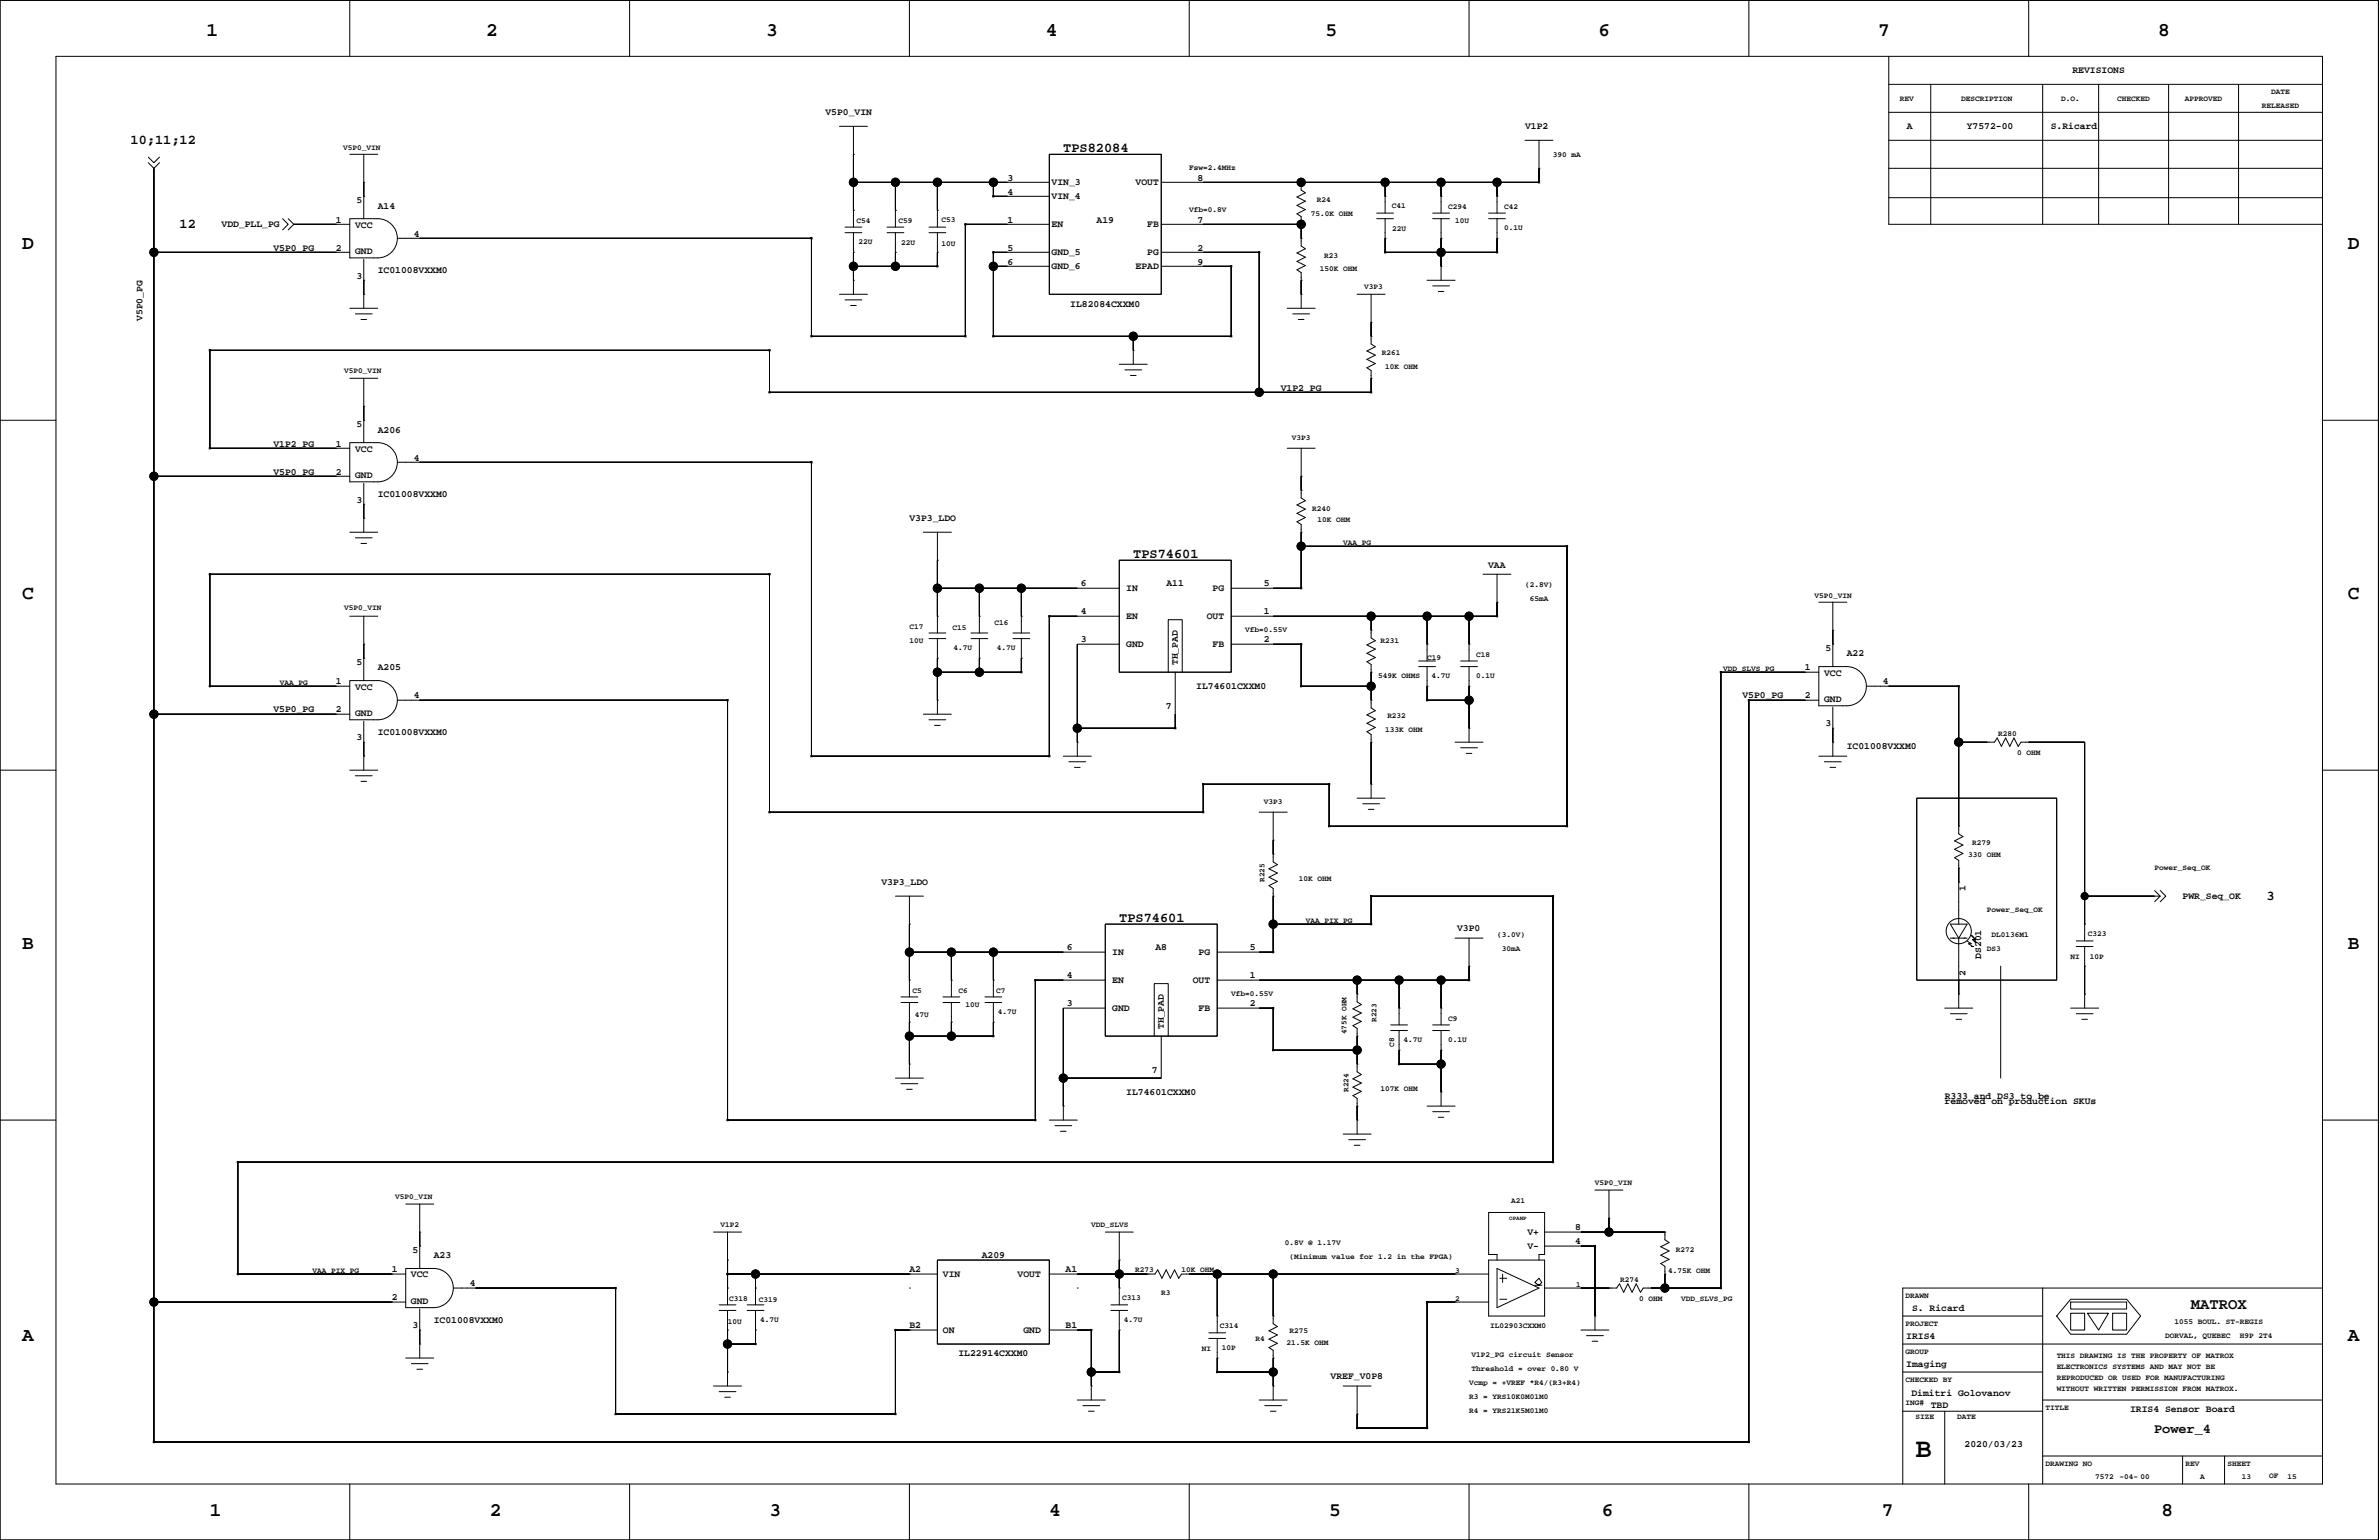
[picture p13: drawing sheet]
<svg xmlns="http://www.w3.org/2000/svg" width="432mm" height="279mm" viewBox="0 0 432 279" stroke-linecap="round" stroke-linejoin="round" font-family="sans-serif">
<defs><g id="words">
<text font-size="4.9" x="347.7" y="264.3">B</text>
<g font-size="3.5">
<text x="37.5" y="6.6">1</text>
<text x="88.2" y="6.6">2</text>
<text x="139" y="6.6">3</text>
<text x="189.8" y="6.6">4</text>
<text x="240.6" y="6.6">5</text>
<text x="290.1" y="6.6">6</text>
<text x="340.9" y="6.6">7</text>
<text x="391.7" y="6.6">8</text>
<text x="4" y="45.1">D</text>
<text x="426.1" y="45.1">D</text>
<text x="4" y="108.6">C</text>
<text x="426.1" y="108.6">C</text>
<text x="4" y="172.1">B</text>
<text x="426.1" y="172.1">B</text>
<text x="4" y="243.2">A</text>
<text x="426.1" y="243.2">A</text>
<text x="38.1" y="275.1">1</text>
<text x="88.9" y="275.1">2</text>
<text x="139.7" y="275.1">3</text>
<text x="190.5" y="275.1">4</text>
<text x="241.2" y="275.1">5</text>
<text x="290.8" y="275.1">6</text>
<text x="341.6" y="275.1">7</text>
<text x="392.3" y="275.1">8</text>
</g>
<text font-size="2.8" x="397.7" y="237.5">MATROX</text>
<g font-size="2.5">
<text x="23.7" y="26.2">10;11;12</text>
<text x="193" y="27.6">TPS82084</text>
<text x="32.6" y="41.4">12</text>
<text x="205.7" y="101.2">TPS74601</text>
<text x="203.2" y="167.2">TPS74601</text>
<text x="411.4" y="163.3">3</text>
<text x="391" y="259.9">Power_4</text>
</g>
<g font-size="1.8">
<text x="376.2" y="13.3">REVISIONS</text>
<text x="149.8" y="20.9">V5P0_VIN</text>
<text x="276.8" y="23.4">V1P2</text>
<text x="346.1" y="23.4">A</text>
<text x="357" y="23.4">Y7572-00</text>
<text x="372.2" y="23.4">S.Ricard</text>
<text x="182.8" y="32.8">3</text>
<text x="182.8" y="35.3">4</text>
<text x="190.9" y="33.6">VIN_3</text>
<text x="206.1" y="33.6">VOUT</text>
<text x="217.3" y="32.8">8</text>
<text x="40.2" y="41.2">VDD_PLL_PG</text>
<text x="60.9" y="40.4">1</text>
<text x="64.4" y="41.3">VCC</text>
<text x="64.7" y="36.9">5</text>
<text x="68.6" y="37.8">A14</text>
<text x="182.8" y="40.4">1</text>
<text x="190.9" y="36.1">VIN_4</text>
<text x="190.9" y="41.2">EN</text>
<text x="199" y="40.4">A19</text>
<text x="208.2" y="41.2">FB</text>
<text x="217.3" y="40.4">7</text>
<text x="49.6" y="45.5">V5P0_PG</text>
<text x="60.9" y="45.5">2</text>
<text x="64.4" y="46.1">GND</text>
<text x="75.1" y="42.9">4</text>
<text x="182.8" y="48">6</text>
<text x="182.8" y="45.5">5</text>
<text x="190.9" y="46.3">GND_5</text>
<text x="208.2" y="46.3">PG</text>
<text x="217.3" y="45.5">2</text>
<text x="217.3" y="48">9</text>
<text x="64.7" y="50.5">3</text>
<text x="68.6" y="49.5">IC01008VXXM0</text>
<text x="190.9" y="48.8">GND_6</text>
<text x="206.1" y="48.8">EPAD</text>
<text x="25.9" y="58.3" transform="rotate(-90 25.9 58.3)">V5P0_PG</text>
<text x="194.3" y="55.6">IL82084CXXM0</text>
<text x="232.5" y="70.9">V1P2_PG</text>
<text x="64.7" y="77.5">5</text>
<text x="49.6" y="81">V1P2_PG</text>
<text x="60.9" y="81">1</text>
<text x="64.4" y="81.9">VCC</text>
<text x="68.6" y="78.5">A206</text>
<text x="75.1" y="83.6">4</text>
<text x="49.6" y="86.1">V5P0_PG</text>
<text x="60.9" y="86.1">2</text>
<text x="64.4" y="86.7">GND</text>
<text x="64.7" y="91.2">3</text>
<text x="68.6" y="90.2">IC01008VXXM0</text>
<text x="165.1" y="94.5">V3P3_LDO</text>
<text x="196.2" y="106.4">6</text>
<text x="204.4" y="107.2">IN</text>
<text x="211.7" y="106.4">A11</text>
<text x="220.1" y="107.2">PG</text>
<text x="229.4" y="106.4">5</text>
<text x="270.1" y="103">VAA</text>
<text x="196.2" y="111.5">4</text>
<text x="204.4" y="112.3">EN</text>
<text x="219" y="112.3">OUT</text>
<text x="229.4" y="111.5">1</text>
<text x="196.2" y="116.6">3</text>
<text x="204.4" y="117.4">GND</text>
<text x="220.1" y="117.4">FB</text>
<text x="229.4" y="116.6">2</text>
<text x="331.4" y="118.1">5</text>
<text x="335.2" y="119.1">A22</text>
<text x="60.9" y="124.2">1</text>
<text x="64.4" y="125.1">VCC</text>
<text x="64.7" y="120.7">5</text>
<text x="68.6" y="121.6">A205</text>
<text x="213.8" y="120.7" transform="rotate(-90 213.8 120.7)">TH_PAD</text>
<text x="217.1" y="125">IL74601CXXM0</text>
<text x="327.6" y="121.6">1</text>
<text x="331.1" y="122.6">VCC</text>
<text x="341.8" y="124.2">4</text>
<text x="49.6" y="129.3">V5P0_PG</text>
<text x="60.9" y="129.3">2</text>
<text x="64.4" y="129.9">GND</text>
<text x="75.1" y="126.7">4</text>
<text x="211.6" y="128.6">7</text>
<text x="316.3" y="126.7">V5P0_PG</text>
<text x="327.6" y="126.7">2</text>
<text x="331.1" y="127.4">GND</text>
<text x="331.4" y="131.8">3</text>
<text x="64.7" y="134.3">3</text>
<text x="68.6" y="133.3">IC01008VXXM0</text>
<text x="335.2" y="135.9">IC01008VXXM0</text>
<text x="160" y="160.5">V3P3_LDO</text>
<text x="356.7" y="161.6" transform="rotate(-90 356.7 161.6)">1</text>
<text x="396.1" y="163.1">PWR_Seq_OK</text>
<text x="193.6" y="172.4">6</text>
<text x="201.9" y="173.2">IN</text>
<text x="209.7" y="172.4">A8</text>
<text x="217.5" y="173.2">PG</text>
<text x="226.9" y="172.4">5</text>
<text x="264.5" y="169">V3P0</text>
<text x="359.6" y="174" transform="rotate(-90 359.6 174)">DS201</text>
<text x="193.6" y="177.5">4</text>
<text x="201.9" y="178.3">EN</text>
<text x="216.5" y="178.3">OUT</text>
<text x="226.9" y="177.5">1</text>
<text x="356.7" y="177.1" transform="rotate(-90 356.7 177.1)">2</text>
<text x="193.6" y="182.6">3</text>
<text x="201.9" y="183.4">GND</text>
<text x="217.5" y="183.4">FB</text>
<text x="226.9" y="182.6">2</text>
<text x="211.3" y="186.7" transform="rotate(-90 211.3 186.7)">TH_PAD</text>
<text x="209.1" y="194.7">7</text>
<text x="204.4" y="198.6">IL74601CXXM0</text>
<text x="353" y="199.4">R333 and DS3 to be</text>
<text x="353" y="200.4">removed on production SKUs</text>
<text x="74.9" y="227.3">5</text>
<text x="277.2" y="226.6">V-</text>
<text x="277.2" y="224">V+</text>
<text x="285.9" y="223.2">8</text>
<text x="285.9" y="225.8">4</text>
<text x="71.1" y="230.8">1</text>
<text x="74.6" y="231.8">VCC</text>
<text x="78.7" y="228.3">A23</text>
<text x="85.3" y="233.4">4</text>
<text x="165.1" y="230.8">A2</text>
<text x="171.2" y="231.6">VIN</text>
<text x="178.2" y="228.3">A209</text>
<text x="184.7" y="231.6">VOUT</text>
<text x="193.4" y="230.8">A1</text>
<text x="71.1" y="235.9">2</text>
<text x="74.6" y="236.6">GND</text>
<text x="347.1" y="237.8">S. Ricard</text>
<text x="74.9" y="241">3</text>
<text x="78.7" y="240">IC01008VXXM0</text>
<text x="165.1" y="241">B2</text>
<text x="171.2" y="241.8">ON</text>
<text x="185.8" y="241.8">GND</text>
<text x="193.4" y="241">B1</text>
<text x="346" y="242.9">IRIS4</text>
<text x="173.9" y="246.1">IL22914CXXM0</text>
<text x="241.5" y="250.3">VREF_V0P8</text>
<text x="346" y="248">Imaging</text>
<text x="346.9" y="253.2">Dimitri Golovanov</text>
<text x="350.4" y="255.5">TBD</text>
<text x="386.6" y="256.2">IRIS4 Sensor Board</text>
<text x="356.6" y="262.6">2020/03/23</text>
</g>
<g font-size="1.4">
<text x="412.2" y="17">DATE</text>
<text x="344.9" y="18.2">REV</text>
<text x="355.9" y="18.2">DESCRIPTION</text>
<text x="374.1" y="18.2">D.O.</text>
<text x="384.3" y="18.2">CHECKED</text>
<text x="396.6" y="18.2">APPROVED</text>
<text x="410.5" y="19.5">RELEASED</text>
<text x="62.3" y="27.1">V5P0_VIN</text>
<text x="281.9" y="28.4">390 mA</text>
<text x="215.9" y="30.9">Fsw=2.4MHz</text>
<text x="155.5" y="40.4">C54</text>
<text x="163.1" y="40.4">C59</text>
<text x="170.9" y="40.3">C53</text>
<text x="215.9" y="38.6">Vfb=0.8V</text>
<text x="237.9" y="39.1">75.0K OHM</text>
<text x="239" y="36.6">R24</text>
<text x="252.6" y="37.7">C41</text>
<text x="252.7" y="41.9">22U</text>
<text x="262.8" y="37.9">C294</text>
<text x="264.1" y="40.4">10U</text>
<text x="273" y="37.9">C42</text>
<text x="273" y="41.7">0.1U</text>
<text x="155.8" y="44.3">22U</text>
<text x="163.5" y="44.5">22U</text>
<text x="170.9" y="44.7">10U</text>
<text x="240.4" y="46.8">R23</text>
<text x="239.6" y="49.1">150K OHM</text>
<text x="247.6" y="52.5">V3P3</text>
<text x="250.8" y="64.4">R261</text>
<text x="62.5" y="67.8">V5P0_VIN</text>
<text x="251.4" y="66.9">10K OHM</text>
<text x="234.5" y="79.8">V3P3</text>
<text x="238.2" y="92.7">R240</text>
<text x="239.1" y="94.8">10K OHM</text>
<text x="243.8" y="98.8">VAA_PG</text>
<text x="276.8" y="106.5">(2.8V)</text>
<text x="62.5" y="110.6">V5P0_VIN</text>
<text x="180.5" y="113.4">C16</text>
<text x="277.6" y="109">65mA</text>
<text x="329.4" y="108.4">V5P0_VIN</text>
<text x="165.1" y="114.1">C17</text>
<text x="165.1" y="116.6">10U</text>
<text x="172.9" y="114.2">C15</text>
<text x="173.1" y="117.9">4.7U</text>
<text x="180.9" y="117.9">4.7U</text>
<text x="226" y="114.7">Vfb=0.55V</text>
<text x="250.6" y="116.6">R231</text>
<text x="259" y="119.8">C19</text>
<text x="267.9" y="119.2">C18</text>
<text x="50.8" y="124.2">VAA_PG</text>
<text x="250.1" y="122.9">549K OHMS</text>
<text x="259.8" y="123">4.7U</text>
<text x="267.9" y="123">0.1U</text>
<text x="312.8" y="121.7">VDD_SLVS_PG</text>
<text x="251.8" y="130.3">R232</text>
<text x="251.4" y="132.9">133K OHM</text>
<text x="362.7" y="133.5">R280</text>
<text x="366.1" y="136.9">0 OHM</text>
<text x="229.4" y="145.8">V3P3</text>
<text x="357.3" y="155.5">330 OHM</text>
<text x="357.9" y="153.3">R279</text>
<text x="229.5" y="160" transform="rotate(-90 229.5 160)">R225</text>
<text x="235.7" y="159.8">10K OHM</text>
<text x="391.1" y="157.9">Power_Seq_OK</text>
<text x="237" y="167.4">VAA_PIX_PG</text>
<text x="360.6" y="165.5">Power_Seq_OK</text>
<text x="271.7" y="170">(3.0V)</text>
<text x="272.6" y="172.5">30mA</text>
<text x="360.6" y="172.5">DS3</text>
<text x="361.4" y="170">DL0136M1</text>
<text x="379" y="169.7">C323</text>
<text x="379.3" y="173.9">10P</text>
<text x="375.8" y="174.1">NI</text>
<text x="165.6" y="180.2">C5</text>
<text x="166" y="184.6">47U</text>
<text x="174" y="180.1">C6</text>
<text x="175.2" y="182.7">10U</text>
<text x="180.8" y="180.2">C7</text>
<text x="181.1" y="183.9">4.7U</text>
<text x="223.5" y="180.8">Vfb=0.55V</text>
<text x="249.8" y="185.4" transform="rotate(-90 249.8 185.4)">R223</text>
<text x="262.8" y="185.2">C9</text>
<text x="244.4" y="187.6" transform="rotate(-90 244.4 187.6)">475K OHM</text>
<text x="253.1" y="189.9" transform="rotate(-90 253.1 189.9)">C8</text>
<text x="254.8" y="189">4.7U</text>
<text x="262.8" y="189">0.1U</text>
<text x="250.6" y="197.9">107K OHM</text>
<text x="244.8" y="198.1" transform="rotate(-90 244.8 198.1)">R224</text>
<text x="289.5" y="215">V5P0_VIN</text>
<text x="71.7" y="217.6">V5P0_VIN</text>
<text x="274.3" y="218.2">A21</text>
<text x="130.8" y="222.7">V1P2</text>
<text x="198.1" y="222.7">VDD_SLVS</text>
<text x="233.2" y="225.8">0.8V @ 1.17V</text>
<text x="304.2" y="227.1">R272</text>
<text x="56.7" y="230.9">VAA_PIX_PG</text>
<text x="206" y="230.8">R273</text>
<text x="214.5" y="230.8">10K OHM</text>
<text x="234" y="228.4">(Minimum value for 1.2 in the FPGA)</text>
<text x="264.1" y="230.9">3</text>
<text x="286.1" y="233.4">1</text>
<text x="294.1" y="232.5">R274</text>
<text x="302.8" y="231">4.75K OHM</text>
<text x="132.4" y="236.1">C318</text>
<text x="137.7" y="236.2">C319</text>
<text x="137.9" y="239.8">4.7U</text>
<text x="203.7" y="235.9">C313</text>
<text x="204" y="239.8">4.7U</text>
<text x="210.8" y="234.9">R3</text>
<text x="264.1" y="236">2</text>
<text x="297.5" y="236">0 OHM</text>
<text x="305.2" y="236">VDD_SLVS_PG</text>
<text x="345.9" y="235.4">DRAWN</text>
<text x="132.1" y="240.1">10U</text>
<text x="218.1" y="245.1">NI</text>
<text x="221.4" y="240.9">C314</text>
<text x="221.8" y="244.9">10P</text>
<text x="227.9" y="243.3">R4</text>
<text x="233.5" y="244">21.5K OHM</text>
<text x="234.1" y="241.9">R275</text>
<text x="270.4" y="241">IL02903CXXM0</text>
<text x="345.9" y="240.5">PROJECT</text>
<text x="345.9" y="245.6">GROUP</text>
<text x="393" y="242.7">DORVAL, QUEBEC</text>
<text x="394.7" y="240.2">1055 BOUL. ST-REGIS</text>
<text x="406.6" y="242.7">H9P 2T4</text>
<text x="266.6" y="251.2">Vcmp = +VREF *R4/(R3+R4)</text>
<text x="267.1" y="246.1">V1P2_PG circuit Sensor</text>
<text x="267.1" y="248.7">Threshold = over 0.80 V</text>
<text x="345.9" y="250.7">CHECKED BY</text>
<text x="373.3" y="246.4">THIS DRAWING IS THE PROPERTY OF MATROX</text>
<text x="373.3" y="248.4">ELECTRONICS SYSTEMS AND MAY NOT BE</text>
<text x="373.3" y="250.4">REPRODUCED OR USED FOR MANUFACTURING</text>
<text x="266.6" y="253.8">R3 = YRS10K0M01M0</text>
<text x="266.6" y="256.3">R4 = YRS21K5M01M0</text>
<text x="345.9" y="255">ING#</text>
<text x="347.6" y="257.5">SIZE</text>
<text x="355.3" y="257.5">DATE</text>
<text x="371.3" y="255.8">TITLE</text>
<text x="373.3" y="252.5">WITHOUT WRITTEN PERMISSION FROM MATROX.</text>
<text x="371.3" y="265.9">DRAWING NO</text>
<text x="380.3" y="268.4">7572</text>
<text x="384.7" y="268.4">-04- 00</text>
<text x="396.7" y="265.9">REV</text>
<text x="399.3" y="268.4">A</text>
<text x="404.3" y="265.9">SHEET</text>
<text x="406.9" y="268.4">13</text>
<text x="411.9" y="268.2">OF</text>
<text x="415.2" y="268.4">15</text>
</g>
<text font-size="1.1" x="273.9" y="221.3">OPAMP</text>
</g></defs>
<g fill="none" stroke="#000" stroke-width=".18">
<path d="M0 .1h431.7v279.3h-431.7zM10.2 10.2h411.3v259h-411.3zM63.5 .1v10.1M114.3 .1v10.1M165.1 .1v10.1M215.9 .1v10.1M266.6 .1v10.1M317.4 .1v10.1M342.8 15.3h78.7M342.8 10.2v30.5h78.7M350.4 15.3v25.4M368.2 .1v10.1"/>
<path d="M370.8 15.3v25.4M380.9 15.3v25.4M393.6 15.3v25.4M406.3 15.3v25.4M26.9 28.5l1 1 1-1M26.9 29.5l1 1 1-1M27.9 30.5h.1M27.9 30.5v231.1h289.5v-134.6h12.7M51.3 39.7l1 1-1 1M52.3 39.7l1 1-1 1M63.5 39.7h5.1a3.6 3.6 0 0 1 3.5 3.5 3.6 3.6 0 0 1-3.5 3.6h-5.1zM63.5 28h5.1"/>
<path d="M66 35.6h.1M66 33.1h.1M66 28v11.7M152.4 22.9h5M154.9 28h.1M154.9 38.2h.1M154.9 22.9v18.3M154.9 33.1h35.6M162.5 38.2h.1M162.5 33.1v8.1M170.1 38.2h.1M170.1 33.1v8.1"/>
<path d="M180.3 33.1v2.5h10.2M190.5 28h20.3v25.4h-20.3zM236.2 33.1h.1M236.2 33.1v1.4l.7 .5-1.5 .7 1.5 .8-1.5 .8 1.5 .7-1.5 .8 .8 .5v5.3l.7 .5-1.5 .8 1.5 .8-1.5 .7 1.5 .8-1.5 .7 .8 .6v6.4M249.9 38.7h3M249.9 39.7h3M251.4 35.6h.1M251.4 33.1v5.6M251.4 39.7v6.1h20.3v-6.1M260 38.7h3.1M260 39.7h3.1M261.6 35.6h.1"/>
<path d="M261.6 33.1v5.6M261.6 39.7v11.2M270.2 38.7h3M270.2 39.7h3M271.7 35.6h.1M271.7 33.1v5.6M276.8 25.5h5.1M279.3 30.5h.1M279.3 25.5v7.6h-68.5M342.8 35.9h78.7M342.8 30.5h78.7M342.8 25.5h78.7"/>
<path d="M342.8 20.4h78.7M27.9 45.8h35.6M53.3 40.7h.1M53.3 40.7h10.2M60.9 45.8h.1M60.9 40.7h.1M63.5 55.9h5.1M64.5 56.9h3M65.5 58h1M66 50.9h.1M66 53.4h.1M66 47v8.9"/>
<path d="M76.2 43.2h.1M152.4 53.4h5M153.4 54.4h3M153.4 41.2h3M153.4 42.2h3M154.4 55.4h1M154.9 50.9h.1M154.9 45.8h.1M154.9 42.2v11.2M161 41.2h3M161 42.2h3M162.5 45.8h.1"/>
<path d="M162.5 42.2v6.1M168.6 41.2h3.1M168.6 42.2h3.1M170.1 45.8h.1M170.1 42.2v6.1h-15.2M180.3 48.3h10.2M190.5 40.7h-15.3v20.3h-27.9v-17.8h-75.2M190.5 45.8h-10.2v15.2h43.2v-12.7h-12.7M210.8 40.7h25.4M210.8 45.8h17.7v25.4M233.6 55.9h5.1M234.6 56.9h3.1"/>
<path d="M235.7 58h1M236.2 40.7h.1M236.2 53.4h.1M236.2 50.9h.1M236.2 43.2h.1M246.3 53.4h5.1M248.9 58.5h.1M248.9 53.4v9l.7 .5-1.5 .8 1.5 .7-1.5 .8 1.5 .8-1.5 .7 .8 .5v4h-109.2v-7.7h-101.6v17.8h25.4M251.4 40.7h.1M251.4 43.2h.1M259 50.9h5.1M260 51.9h3.1"/>
<path d="M261.1 52.9h1M261.6 48.3h.1M261.6 43.2h.1M271.7 43.2h.1M0 76.2h10.2M63.5 68.6h5.1M66 76.2h.1M66 73.7h.1M66 68.6v11.7M203.2 66.1h5M204.2 67.1h3M205.2 68.1h1"/>
<path d="M205.7 63.5h.1M205.7 61v5.1M248.9 61h.1M248.9 68.6h.1M421.5 76.2h10.2M27.9 86.4h35.6M60.9 86.4h.1M60.9 81.3h.1M63.5 80.3h5.1a3.6 3.6 0 0 1 3.5 3.6 3.6 3.6 0 0 1-3.5 3.5h-5.1zM63.5 96.6h5.1M64.5 97.6h3M65.5 98.6h1"/>
<path d="M66 91.5h.1M66 94h.1M66 87.7v8.9M72.1 83.9h75.2v53.3h43.2v-25.4h12.7M76.2 83.9h.1M167.6 96.6h5.1M170.1 96.6v18.2M233.6 81.3h5.1M236.2 86.4h.1M236.2 96.6h.1M236.2 88.9h.1M236.2 81.3v9l.7 .5-1.5 .8 1.5 .8-1.5 .7 1.5 .8-1.5 .8 .8 .5v11.5h-12.7"/>
<path d="M236.2 99.1h48.2v50.8h-43.2v-7.6h-22.8v5h-78.7v-43.1h-101.6v20.3h25.4M63.5 111.8h5.1M66 119.4h.1M66 116.9h.1M66 111.8v11.7M168.6 114.8h3.1M168.6 115.9h3.1M170.1 119.4h.1M170.1 111.8h.1M170.1 101.6h.1M170.1 115.9v13.7M170.1 106.7h33.1"/>
<path d="M176.2 114.8h3.1M176.2 115.9h3.1M177.8 119.4h.1M177.8 111.8h.1M177.8 106.7v8.1M177.8 115.9v6.1M183.9 114.8h3M183.9 115.9h3M185.4 119.4h.1M185.4 111.8h.1M185.4 115.9v6.1h-15.3M185.4 106.7v8.1"/>
<path d="M203.2 101.6h20.3v20.4h-20.3zM203.2 116.9h-7.7v20.3M223.5 116.9h12.7v7.6h12.7M248.9 114.3h.1M248.9 111.8v3.9l.7 .5-1.5 .8 1.5 .8-1.5 .7 1.5 .8-1.5 .8 .8 .5v7.8l.7 .5-1.5 .8 1.5 .8-1.5 .7 1.5 .8-1.5 .7 .8 .6v11.5M257.5 119.9h3M259 116.9h.1M259 111.8v8.1M265.1 119.9h3.1M266.6 116.9h.1M266.6 111.8v8.1M269.2 104.2h5.1"/>
<path d="M271.7 109.3h.1M271.7 104.2v7.6h-48.2M330.1 109.3h5.1M332.7 116.9h.1M332.7 114.3h.1M332.7 109.3v11.6M0 139.7h10.2M27.9 129.6h35.6M60.9 129.6h.1M60.9 124.5h.1M63.5 123.5h5.1a3.6 3.6 0 0 1 3.5 3.5 3.6 3.6 0 0 1-3.5 3.6h-5.1zM63.5 139.7h5.1"/>
<path d="M66 134.7h.1M66 137.2h.1M66 130.8v8.9M72.1 127h60v76.2h55.8v-25.4h12.7M76.2 127h.1M167.6 129.6h5.1M168.6 130.6h3.1M169.6 131.6h1M170.1 127h.1M193 137.2h5.1M194 138.2h3.1M195 139.2h1"/>
<path d="M195.5 134.7h.1M212 122v-9.6h2.6v9.6M213.3 122v10.1h-17.8M248.9 122h.1M248.9 134.7h.1M248.9 127h.1M257.5 120.9h3M259 124.5h.1M259 120.9v6.1h7.6M264.1 134.7h5.1M265.1 120.9h3.1M265.1 135.7h3.1"/>
<path d="M266.1 136.7h1M266.6 124.5h.1M266.6 132.1h.1M266.6 120.9v13.8M327.6 127h.1M327.6 122h.1M330.1 120.9h5.1a3.6 3.6 0 0 1 3.6 3.6 3.6 3.6 0 0 1-3.6 3.6h-5.1zM330.1 122h-17.8v111.7h-14l-.6 .8-.7-1.6-.8 1.6-.7-1.6-.8 1.6-.8-1.6-.5 .8h-13M330.1 137.2h5.1M331.1 138.2h3.1M332.2 139.2h1M332.7 132.1h.1"/>
<path d="M332.7 134.7h.1M332.7 128.3v8.9M338.8 124.5h16.7v26.8l.8 .5-1.5 .8 1.5 .7-1.5 .8 1.5 .7-1.5 .8 .7 .5v11.6M342.8 124.5h.1M355.5 134.7h6.5l.5-.8 .8 1.5 .7-1.5 .8 1.5 .7-1.5 .8 1.5 .5-.7h11.6v36M360.6 134.7h.1M368.2 134.7h.1M421.5 139.7h10.2M64.5 140.7h3M65.5 141.8h1M228.5 147.3h5.1M231.1 155h.1"/>
<path d="M231.1 152.4h.1M231.1 147.3v9.1l.7 .5-1.5 .7 1.5 .8-1.5 .8 1.5 .7-1.5 .8 .8 .5v11.5h-10.2M246.3 144.8h5.1M247.3 145.8h3.1M248.4 146.8h1M248.9 142.3h.1M347.9 144.8h25.4v33h-25.4zM355.5 157.5h.1M355.5 149.9h.1M162.5 162.6h5.1M165.1 177.8h.1M165.1 167.7h.1"/>
<path d="M165.1 162.6v18.3M165.1 172.7h35.5M172.7 177.8h.1M172.7 172.7v8.2M180.3 177.8h.1M180.3 172.7v8.2M200.6 167.7h20.3v20.3h-20.3zM231.1 162.6h.1M231.1 167.7h17.8v-5.1h33v48.2h-238.7v20.4h30.4M246.3 177.8v4l.8 .5-1.5 .7 1.5 .8-1.5 .8 1.5 .7-1.5 .8 .7 .5v7.9l.8 .5-1.5 .7 1.5 .8-1.5 .7 1.5 .8-1.5 .8 .7 .5v6.5M253.9 177.8v8.1M261.6 177.8v8.1"/>
<path d="M264.1 170.2h5.1M266.6 175.3h.1M266.6 170.2v7.6h-45.7M354 170.2h3M354 167.7h3l-1.5 2.5zM354.5 170.2h.1M355.5 177.8h.1M355.5 160h.1M355.5 170.2v12.7M356.5 170.2h.1M357 170.7l.8 .5h-.5l.8 .5M357.8 171.7h.3"/>
<path d="M357.8 169.7l.8 .8h-.5l.5 .5M358.1 171.7h.1M358.6 171h.1M358.6 170.7v.3M363.1 175.3v20.3M376.9 170.7h3M376.9 171.7h3M378.4 175.3h.1M378.4 167.7h.1M378.4 162.6h13.7M378.4 171.7v11.2M391.1 162.6h.1"/>
<path d="M391.1 161.6l1 1-1 1M392.1 161.6l1 1-1 1M162.5 195.6h5.1M163.5 180.9h3.1M163.5 181.9h3.1M163.5 196.6h3.1M164.6 197.6h1M165.1 185.4h.1M165.1 193.1h.1M165.1 181.9v13.7M171.2 180.9h3M171.2 181.9h3"/>
<path d="M172.7 185.4h.1M172.7 181.9v6.1M178.8 180.9h3M178.8 181.9h3M180.3 185.4h.1M180.3 181.9v6.1h-15.2M200.6 182.9h-7.6v20.3M209.5 188v-9.5h2.5v9.5M210.8 188v7.6h-17.8M220.9 182.9h10.2v7.6h15.2M246.3 188h.1M246.3 180.4h.1"/>
<path d="M246.3 193.1h.1M252.4 185.9h3.1M252.4 187h3.1M253.9 190.5h.1M253.9 182.9h.1M253.9 187v6.1h7.7M260 185.9h3.1M260 187h3.1M261.6 190.5h.1M261.6 182.9h.1M261.6 198.1h.1M261.6 187v13.7"/>
<path d="M353 182.9h5.1M354 183.9h3M355 184.9h1M355.5 180.4h.1M375.8 182.9h5.1M376.9 183.9h3M377.9 184.9h1M378.4 180.4h.1M0 203.2h10.2M73.6 218.5h5.1M76.2 218.5v11.6M190.5 203.2h5"/>
<path d="M191.5 204.2h3M192.5 205.2h1M193 200.7h.1M243.8 205.8h5.1M244.8 206.8h3M245.8 207.8h1M246.3 200.7h.1M246.3 203.2h.1M259 200.7h5.1M260 201.7h3.1M261.1 202.7h1M264.1 215.9h.1"/>
<path d="M289.5 215.9h5.1M292 215.9v7.6M421.5 203.2h10.2M27.9 236.2h45.7M71.1 236.2h.1M71.1 231.2h.1M73.6 230.1h5.1a3.6 3.6 0 0 1 3.6 3.6 3.6 3.6 0 0 1-3.6 3.5h-5.1zM76.2 226.1h.1M76.2 223.5h.1M76.2 237.5v8.9M82.3 233.7h29.4v22.8h50.8v-15.2h7.6M86.3 233.7h.1"/>
<path d="M129.5 223.5h5.1M130.5 236.7h3.1M130.5 237.8h3.1M132.1 228.6h.1M132.1 233.7h.1M132.1 231.2h38M132.1 223.5v13.2M132.1 237.8v13.7M135.6 236.7h3.1M135.6 237.8h3.1M137.1 233.7h.1M137.1 237.8v6h-5"/>
<path d="M137.1 231.2v5.5M165.1 231.2h.1M165.1 233.7h.1M170.1 228.6h20.4v15.2h-20.4zM190.5 231.2h19.1l.5-.8 .8 1.5 .8-1.5 .7 1.5 .8-1.5 .7 1.5 .6-.7h55.7M195.5 233.7h.1M195.5 231.2h.1M200.6 223.5h5.1M201.6 236.7h3.1M201.6 237.8h3.1M203.2 228.6h.1M203.2 233.7h.1"/>
<path d="M203.2 237.8v11.1h-5.1M203.2 223.5v13.2M208.2 231.2h.1M215.9 231.2h.1M220.9 238.8h.1M220.9 231.2v10.6M231.1 238.8h.1M231.1 231.2v9l.7 .5-1.5 .7 1.5 .8-1.5 .8 1.5 .7-1.5 .8 .8 .5v9M264.1 236.2h.1M264.1 231.2h.1M270.2 228.6h10.2v10.2h-10.2zM270.2 236.2h-11.2v22.9h-12.7v-7.6"/>
<path d="M271.7 228.6v-1h-1.5v-7.6h10.2v7.6h-1.1v1M271.7 230.1l7.6 3.6-7.6 3.5zM272.2 235.7h1.3M272.2 231.9h1.3M272.7 231.2v1.5M278.6 233.2h.7l-.7-.5 .7-.8 .5 .8-.5 .5h.5M280.4 226.1h9.1v15.2M280.4 223.5h21.8M287 226.1h.1M287 223.5h.1M287 233.7h.1M289.5 238.8h.1"/>
<path d="M292 221h.1M292 233.7h.1M299.7 233.7h.1M302.2 231.2h.1M302.2 223.5h.1M302.2 223.5v1.4l.8 .5-1.6 .8 1.6 .8-1.6 .7 1.6 .8-1.6 .7 .8 .6v3.9M345.4 238.8h25.4M370.8 233.7v35.5M375.8 238.3h2.6v3h-2.6zM375.8 236.2h10.2v1.3h-10.2zM375.8 235.7h10.2l2.5 3.1-2.5 3.3h-10.2l-2.5-3.3zM378.9 238.3h3.8l-1.8 3z"/>
<path d="M383.5 238.3h2.5v3h-2.5zM421.5 233.7h-76.1v35.5M73.6 246.4h5.1M74.7 247.4h3M75.7 248.4h1M76.2 241.3h.1M76.2 243.8h.1M129.5 251.5h5.1M130.5 252.5h3.1M131.5 253.5h1.1M132.1 241.3h.1M132.1 248.9h.1"/>
<path d="M137.1 241.3h.1M165.1 241.3h.1M190.5 241.3h7.6v12.7M195.5 241.3h.1M195.5 254h5.1M196.6 255h3M197.6 256h1M198.1 251.5h.1M203.2 241.3h.1M219.4 241.8h3.1M219.4 242.8h3.1M220.9 246.4h.1"/>
<path d="M220.9 242.8v6.1h10.2M228.5 254h5.1M229.6 255h3M230.6 256h1M231.1 246.4h.1M231.1 251.5h.1M243.8 251.5h5.1M246.3 256.5h.1M274.3 259.1h.1M287 241.3h5M288 242.3h3M289 243.3h1"/>
<path d="M345.4 256h25.4M345.4 248.9h25.4M345.4 243.8h76.1M353 256v13.2M370.8 254h50.7M63.5 269.2v10.2M114.3 269.2v10.2M165.1 269.2v10.2M215.9 269.2v10.2M266.6 269.2v10.2M317.4 269.2v10.2M368.2 269.2v10.2"/>
<path d="M370.8 264.2h50.7M396.1 264.2v5M403.8 264.2v5"/>
<circle cx="154.9" cy="33.1" r=".75"/>
<circle cx="162.5" cy="33.1" r=".75"/>
<circle cx="170.1" cy="33.1" r=".75"/>
<circle cx="180.3" cy="33.1" r=".75"/>
<circle cx="236.2" cy="33.1" r=".75"/>
<circle cx="251.4" cy="33.1" r=".75"/>
<circle cx="261.6" cy="33.1" r=".75"/>
<circle cx="271.7" cy="33.1" r=".75"/>
<circle cx="27.9" cy="45.8" r=".75"/>
<circle cx="154.9" cy="48.3" r=".75"/>
<circle cx="162.5" cy="48.3" r=".75"/>
<circle cx="180.3" cy="48.3" r=".75"/>
<circle cx="236.2" cy="40.7" r=".75"/>
<circle cx="261.6" cy="45.8" r=".75"/>
<circle cx="205.7" cy="61" r=".75"/>
<circle cx="228.5" cy="71.2" r=".75"/>
<circle cx="27.9" cy="86.4" r=".75"/>
<circle cx="236.2" cy="99.1" r=".75"/>
<circle cx="170.1" cy="106.7" r=".75"/>
<circle cx="177.8" cy="106.7" r=".75"/>
<circle cx="185.4" cy="106.7" r=".75"/>
<circle cx="248.9" cy="111.8" r=".75"/>
<circle cx="259" cy="111.8" r=".75"/>
<circle cx="266.6" cy="111.8" r=".75"/>
<circle cx="27.9" cy="129.6" r=".75"/>
<circle cx="170.1" cy="122" r=".75"/>
<circle cx="177.8" cy="122" r=".75"/>
<circle cx="195.5" cy="132.1" r=".75"/>
<circle cx="248.9" cy="124.5" r=".75"/>
<circle cx="266.6" cy="127" r=".75"/>
<circle cx="355.5" cy="134.7" r=".75"/>
<circle cx="165.1" cy="172.7" r=".75"/>
<circle cx="172.7" cy="172.7" r=".75"/>
<circle cx="180.3" cy="172.7" r=".75"/>
<circle cx="231.1" cy="167.7" r=".75"/>
<circle cx="246.3" cy="177.8" r=".75"/>
<circle cx="253.9" cy="177.8" r=".75"/>
<circle cx="261.6" cy="177.8" r=".75"/>
<circle cx="355.5" cy="168.9" r="2.29"/>
<circle cx="378.4" cy="162.6" r=".63"/>
<circle cx="165.1" cy="188" r=".75"/>
<circle cx="172.7" cy="188" r=".75"/>
<circle cx="193" cy="195.6" r=".75"/>
<circle cx="246.3" cy="190.5" r=".75"/>
<circle cx="261.6" cy="193.1" r=".75"/>
<circle cx="27.9" cy="236.2" r=".75"/>
<circle cx="137.1" cy="231.2" r=".75"/>
<circle cx="203.2" cy="231.2" r=".75"/>
<circle cx="220.9" cy="231.2" r=".75"/>
<circle cx="231.1" cy="231.2" r=".75"/>
<circle cx="292" cy="223.5" r=".75"/>
<circle cx="302.2" cy="233.7" r=".75"/>
<circle cx="132.1" cy="243.8" r=".75"/>
<circle cx="198.1" cy="248.9" r=".75"/>
<circle cx="231.1" cy="248.9" r=".75"/>
</g>
<g fill="#000" stroke="#000" stroke-width=".18">
<path d="M27.9 30.5v15.3z" fill-rule="evenodd"/>
<path d="M66 33.1v2.5z" fill-rule="evenodd"/>
<path d="M154.9 28v5.1z" fill-rule="evenodd"/>
<path d="M154.9 33.1v5.1z" fill-rule="evenodd"/>
<path d="M154.9 33.1h7.6z" fill-rule="evenodd"/>
<path d="M162.5 33.1v5.1z" fill-rule="evenodd"/>
<path d="M170.1 33.1v5.1z" fill-rule="evenodd"/>
<path d="M162.5 33.1h7.6z" fill-rule="evenodd"/>
<path d="M180.2 35.5h.2v.2h-.2z" fill-rule="evenodd"/>
<path d="M180.3 33.1v2.5z" fill-rule="evenodd"/>
<path d="M170.1 33.1h10.2z" fill-rule="evenodd"/>
<path d="M180.3 33.1h2.5z" fill-rule="evenodd"/>
<path d="M180.3 35.6h2.5z" fill-rule="evenodd"/>
<path d="M218.4 33.1h17.8z" fill-rule="evenodd"/>
<path d="M236.2 33.1h15.2z" fill-rule="evenodd"/>
<path d="M251.4 33.1v2.5z" fill-rule="evenodd"/>
<path d="M261.6 33.1v2.5z" fill-rule="evenodd"/>
<path d="M251.4 33.1h10.2z" fill-rule="evenodd"/>
<path d="M271.7 33.1v2.5z" fill-rule="evenodd"/>
<path d="M261.6 33.1h10.1z" fill-rule="evenodd"/>
<path d="M279.2 33h.2v.2h-.2z" fill-rule="evenodd"/>
<path d="M279.3 30.5v2.6z" fill-rule="evenodd"/>
<path d="M271.7 33.1h7.6z" fill-rule="evenodd"/>
<path d="M27.9 45.8v40.6z" fill-rule="evenodd"/>
<path d="M53.3 40.7h7.6z" fill-rule="evenodd"/>
<path d="M27.9 45.8h33z" fill-rule="evenodd"/>
<path d="M66 50.9v2.5z" fill-rule="evenodd"/>
<path d="M147.2 43.1h.2v.2h-.2z" fill-rule="evenodd"/>
<path d="M76.2 43.2h71.1z" fill-rule="evenodd"/>
<path d="M147.3 43.2v17.8z" fill-rule="evenodd"/>
<path d="M154.9 45.8v2.5z" fill-rule="evenodd"/>
<path d="M154.9 48.3v2.6z" fill-rule="evenodd"/>
<path d="M162.5 45.8v2.5z" fill-rule="evenodd"/>
<path d="M154.9 48.3h7.6z" fill-rule="evenodd"/>
<path d="M170 48.2h.3v.2h-.3z" fill-rule="evenodd"/>
<path d="M170.1 45.8v2.5z" fill-rule="evenodd"/>
<path d="M162.5 48.3h7.6z" fill-rule="evenodd"/>
<path d="M175.1 40.6h.2v.2h-.2z" fill-rule="evenodd"/>
<path d="M175.2 40.7v20.3z" fill-rule="evenodd"/>
<path d="M180.2 45.7h.2v.2h-.2z" fill-rule="evenodd"/>
<path d="M180.3 48.3v12.7z" fill-rule="evenodd"/>
<path d="M180.3 45.8v2.5z" fill-rule="evenodd"/>
<path d="M180.3 48.3h2.5z" fill-rule="evenodd"/>
<path d="M180.3 45.8h2.5z" fill-rule="evenodd"/>
<path d="M175.2 40.7h7.6z" fill-rule="evenodd"/>
<path d="M223.4 48.2h.2v.2h-.2z" fill-rule="evenodd"/>
<path d="M218.4 48.3h5.1z" fill-rule="evenodd"/>
<path d="M223.5 48.3v12.7z" fill-rule="evenodd"/>
<path d="M228.4 45.7h.3v.2h-.3z" fill-rule="evenodd"/>
<path d="M228.5 45.8v25.4z" fill-rule="evenodd"/>
<path d="M218.4 45.8h10.1z" fill-rule="evenodd"/>
<path d="M236.2 50.9v2.5z" fill-rule="evenodd"/>
<path d="M218.4 40.7h17.8z" fill-rule="evenodd"/>
<path d="M236.2 40.7v2.5z" fill-rule="evenodd"/>
<path d="M248.9 58.5v2.5z" fill-rule="evenodd"/>
<path d="M251.3 45.7h.2v.2h-.2z" fill-rule="evenodd"/>
<path d="M251.4 43.2v2.6z" fill-rule="evenodd"/>
<path d="M261.6 45.8v2.5z" fill-rule="evenodd"/>
<path d="M251.4 45.8h10.2z" fill-rule="evenodd"/>
<path d="M261.6 43.2v2.6z" fill-rule="evenodd"/>
<path d="M271.6 45.7h.2v.2h-.2z" fill-rule="evenodd"/>
<path d="M271.7 43.2v2.6z" fill-rule="evenodd"/>
<path d="M261.6 45.8h10.1z" fill-rule="evenodd"/>
<path d="M38 63.4h.2v.3h-.2z" fill-rule="evenodd"/>
<path d="M38.1 63.5v17.8z" fill-rule="evenodd"/>
<path d="M66 73.7v2.5z" fill-rule="evenodd"/>
<path d="M139.6 71.1h.2v.2h-.2z" fill-rule="evenodd"/>
<path d="M139.6 63.4h.2v.3h-.2z" fill-rule="evenodd"/>
<path d="M38.1 63.5h101.6z" fill-rule="evenodd"/>
<path d="M139.7 63.5v7.7z" fill-rule="evenodd"/>
<path d="M147.2 60.9h.2v.2h-.2z" fill-rule="evenodd"/>
<path d="M175.1 60.9h.2v.2h-.2z" fill-rule="evenodd"/>
<path d="M147.3 61h27.9z" fill-rule="evenodd"/>
<path d="M180.2 60.9h.2v.2h-.2z" fill-rule="evenodd"/>
<path d="M205.7 61v2.5z" fill-rule="evenodd"/>
<path d="M180.3 61h25.4z" fill-rule="evenodd"/>
<path d="M223.4 60.9h.2v.2h-.2z" fill-rule="evenodd"/>
<path d="M205.7 61h17.8z" fill-rule="evenodd"/>
<path d="M139.7 71.2h88.8z" fill-rule="evenodd"/>
<path d="M248.8 71.1h.2v.2h-.2z" fill-rule="evenodd"/>
<path d="M248.9 68.6v2.6z" fill-rule="evenodd"/>
<path d="M228.5 71.2h20.4z" fill-rule="evenodd"/>
<path d="M27.9 86.4v43.2z" fill-rule="evenodd"/>
<path d="M38 81.2h.2v.2h-.2z" fill-rule="evenodd"/>
<path d="M38.1 81.3h22.8z" fill-rule="evenodd"/>
<path d="M27.9 86.4h33z" fill-rule="evenodd"/>
<path d="M66 91.5v2.5z" fill-rule="evenodd"/>
<path d="M147.2 83.8h.2v.2h-.2z" fill-rule="evenodd"/>
<path d="M76.2 83.9h71.1z" fill-rule="evenodd"/>
<path d="M147.3 83.9v53.3z" fill-rule="evenodd"/>
<path d="M236.2 99.1v7.6z" fill-rule="evenodd"/>
<path d="M236.2 96.6v2.5z" fill-rule="evenodd"/>
<path d="M236.2 86.4v2.5z" fill-rule="evenodd"/>
<path d="M284.3 99h.2v.2h-.2z" fill-rule="evenodd"/>
<path d="M236.2 99.1h48.2z" fill-rule="evenodd"/>
<path d="M284.4 99.1v50.8z" fill-rule="evenodd"/>
<path d="M38 104.1h.2v.2h-.2z" fill-rule="evenodd"/>
<path d="M38.1 104.2v20.3z" fill-rule="evenodd"/>
<path d="M66 116.9v2.5z" fill-rule="evenodd"/>
<path d="M139.6 104.1h.2v.2h-.2z" fill-rule="evenodd"/>
<path d="M139.7 104.2v43.1z" fill-rule="evenodd"/>
<path d="M38.1 104.2h101.6z" fill-rule="evenodd"/>
<path d="M170.1 101.6v5.1z" fill-rule="evenodd"/>
<path d="M170.1 106.7v5.1z" fill-rule="evenodd"/>
<path d="M170.1 119.4v2.6z" fill-rule="evenodd"/>
<path d="M170.1 106.7h7.7z" fill-rule="evenodd"/>
<path d="M177.8 106.7v5.1z" fill-rule="evenodd"/>
<path d="M177.8 119.4v2.6z" fill-rule="evenodd"/>
<path d="M185.4 106.7v5.1z" fill-rule="evenodd"/>
<path d="M177.8 106.7h7.6z" fill-rule="evenodd"/>
<path d="M185.4 119.4v2.6z" fill-rule="evenodd"/>
<path d="M190.3 111.7h.3v.2h-.3z" fill-rule="evenodd"/>
<path d="M190.5 111.8v25.4z" fill-rule="evenodd"/>
<path d="M190.5 111.8h5z" fill-rule="evenodd"/>
<path d="M195.5 116.9v15.2z" fill-rule="evenodd"/>
<path d="M185.4 106.7h10.1z" fill-rule="evenodd"/>
<path d="M236.1 106.6h.2v.2h-.2z" fill-rule="evenodd"/>
<path d="M236.1 116.8h.2v.2h-.2z" fill-rule="evenodd"/>
<path d="M231.1 106.7h5.1z" fill-rule="evenodd"/>
<path d="M231.1 116.9h5.1z" fill-rule="evenodd"/>
<path d="M236.2 116.9v7.6z" fill-rule="evenodd"/>
<path d="M231.1 111.8h17.8z" fill-rule="evenodd"/>
<path d="M248.9 111.8v2.5z" fill-rule="evenodd"/>
<path d="M259 111.8v5.1z" fill-rule="evenodd"/>
<path d="M248.9 111.8h10.1z" fill-rule="evenodd"/>
<path d="M259 111.8h7.6z" fill-rule="evenodd"/>
<path d="M266.6 111.8v5.1z" fill-rule="evenodd"/>
<path d="M271.6 111.7h.2v.2h-.2z" fill-rule="evenodd"/>
<path d="M266.6 111.8h5.1z" fill-rule="evenodd"/>
<path d="M271.7 109.3v2.5z" fill-rule="evenodd"/>
<path d="M332.7 114.3v2.6z" fill-rule="evenodd"/>
<path d="M27.9 129.6v106.6z" fill-rule="evenodd"/>
<path d="M38 124.4h.2v.2h-.2z" fill-rule="evenodd"/>
<path d="M27.9 129.6h33z" fill-rule="evenodd"/>
<path d="M38.1 124.5h22.8z" fill-rule="evenodd"/>
<path d="M66 134.7v2.5z" fill-rule="evenodd"/>
<path d="M131.9 126.9h.3v.2h-.3z" fill-rule="evenodd"/>
<path d="M76.2 127h55.9z" fill-rule="evenodd"/>
<path d="M132.1 127v76.2z" fill-rule="evenodd"/>
<path d="M147.2 137.1h.2v.2h-.2z" fill-rule="evenodd"/>
<path d="M170.1 122v5z" fill-rule="evenodd"/>
<path d="M170.1 122h7.7z" fill-rule="evenodd"/>
<path d="M185.3 121.8h.2v.3h-.2z" fill-rule="evenodd"/>
<path d="M177.8 122h7.6z" fill-rule="evenodd"/>
<path d="M190.3 137.1h.3v.2h-.3z" fill-rule="evenodd"/>
<path d="M147.3 137.2h43.2z" fill-rule="evenodd"/>
<path d="M195.5 132.1v2.6z" fill-rule="evenodd"/>
<path d="M213.2 132h.2v.2h-.2z" fill-rule="evenodd"/>
<path d="M213.3 129.6v2.5z" fill-rule="evenodd"/>
<path d="M195.5 132.1h17.8z" fill-rule="evenodd"/>
<path d="M236.1 124.4h.2v.2h-.2z" fill-rule="evenodd"/>
<path d="M248.9 124.5v2.5z" fill-rule="evenodd"/>
<path d="M248.9 122v2.5z" fill-rule="evenodd"/>
<path d="M236.2 124.5h12.7z" fill-rule="evenodd"/>
<path d="M248.9 134.7v7.6z" fill-rule="evenodd"/>
<path d="M258.9 126.9h.2v.2h-.2z" fill-rule="evenodd"/>
<path d="M259 124.5v2.5z" fill-rule="evenodd"/>
<path d="M266.6 127v5.1z" fill-rule="evenodd"/>
<path d="M266.6 124.5v2.5z" fill-rule="evenodd"/>
<path d="M259 127h7.6z" fill-rule="evenodd"/>
<path d="M312.2 121.8h.3v.3h-.3z" fill-rule="evenodd"/>
<path d="M312.3 122v111.7z" fill-rule="evenodd"/>
<path d="M317.3 126.9h.2v.2h-.2z" fill-rule="evenodd"/>
<path d="M317.4 127v134.6z" fill-rule="evenodd"/>
<path d="M317.4 127h10.2z" fill-rule="evenodd"/>
<path d="M312.3 122h15.3z" fill-rule="evenodd"/>
<path d="M332.7 132.1v2.6z" fill-rule="evenodd"/>
<path d="M355.4 124.4h.2v.2h-.2z" fill-rule="evenodd"/>
<path d="M355.5 134.7v15.2z" fill-rule="evenodd"/>
<path d="M342.8 124.5h12.7z" fill-rule="evenodd"/>
<path d="M355.5 124.5v10.2z" fill-rule="evenodd"/>
<path d="M355.5 134.7h5.1z" fill-rule="evenodd"/>
<path d="M378.4 134.7v27.9z" fill-rule="evenodd"/>
<path d="M368.2 134.7h10.2z" fill-rule="evenodd"/>
<path d="M139.6 147.2h.2v.3h-.2z" fill-rule="evenodd"/>
<path d="M218.3 142.2h.2v.2h-.2z" fill-rule="evenodd"/>
<path d="M218.3 147.2h.2v.3h-.2z" fill-rule="evenodd"/>
<path d="M218.4 142.3v5z" fill-rule="evenodd"/>
<path d="M139.7 147.3h78.7z" fill-rule="evenodd"/>
<path d="M231.1 152.4v2.6z" fill-rule="evenodd"/>
<path d="M241.1 149.8h.3v.2h-.3z" fill-rule="evenodd"/>
<path d="M241.1 142.2h.3v.2h-.3z" fill-rule="evenodd"/>
<path d="M218.4 142.3h22.8z" fill-rule="evenodd"/>
<path d="M241.2 142.3v7.6z" fill-rule="evenodd"/>
<path d="M284.3 149.8h.2v.2h-.2z" fill-rule="evenodd"/>
<path d="M241.2 149.9h43.2z" fill-rule="evenodd"/>
<path d="M355.5 157.5v2.5z" fill-rule="evenodd"/>
<path d="M165.1 167.7v5z" fill-rule="evenodd"/>
<path d="M165.1 172.7v5.1z" fill-rule="evenodd"/>
<path d="M165.1 172.7h7.6z" fill-rule="evenodd"/>
<path d="M172.7 172.7v5.1z" fill-rule="evenodd"/>
<path d="M180.3 172.7v5.1z" fill-rule="evenodd"/>
<path d="M172.7 172.7h7.6z" fill-rule="evenodd"/>
<path d="M187.8 177.7h.2v.2h-.2z" fill-rule="evenodd"/>
<path d="M187.9 177.8v25.4z" fill-rule="evenodd"/>
<path d="M187.9 177.8h5.1z" fill-rule="evenodd"/>
<path d="M180.3 172.7h12.7z" fill-rule="evenodd"/>
<path d="M231 172.6h.2v.3h-.2z" fill-rule="evenodd"/>
<path d="M228.5 172.7h2.6z" fill-rule="evenodd"/>
<path d="M231.1 167.7v5z" fill-rule="evenodd"/>
<path d="M231.1 162.6v5.1z" fill-rule="evenodd"/>
<path d="M246.3 177.8v2.6z" fill-rule="evenodd"/>
<path d="M228.5 177.8h17.8z" fill-rule="evenodd"/>
<path d="M248.8 167.6h.2v.2h-.2z" fill-rule="evenodd"/>
<path d="M248.8 162.5h.2v.2h-.2z" fill-rule="evenodd"/>
<path d="M248.9 162.6v5.1z" fill-rule="evenodd"/>
<path d="M231.1 167.7h17.8z" fill-rule="evenodd"/>
<path d="M246.3 177.8h7.6z" fill-rule="evenodd"/>
<path d="M253.9 177.8v5.1z" fill-rule="evenodd"/>
<path d="M261.6 177.8v5.1z" fill-rule="evenodd"/>
<path d="M253.9 177.8h7.7z" fill-rule="evenodd"/>
<path d="M266.5 177.7h.3v.2h-.3z" fill-rule="evenodd"/>
<path d="M266.6 175.3v2.5z" fill-rule="evenodd"/>
<path d="M261.6 177.8h5z" fill-rule="evenodd"/>
<path d="M281.8 162.5h.2v.2h-.2z" fill-rule="evenodd"/>
<path d="M281.9 162.6v48.2z" fill-rule="evenodd"/>
<path d="M248.9 162.6h33z" fill-rule="evenodd"/>
<path d="M355.5 177.8v2.6z" fill-rule="evenodd"/>
<path d="M378.4 175.3v5.1z" fill-rule="evenodd"/>
<path d="M378.4 162.6v5.1z" fill-rule="evenodd"/>
<path d="M378.4 162.6h12.7z" fill-rule="evenodd"/>
<path d="M165.1 185.4v2.6z" fill-rule="evenodd"/>
<path d="M165.1 188v5.1z" fill-rule="evenodd"/>
<path d="M172.7 185.4v2.6z" fill-rule="evenodd"/>
<path d="M165.1 188h7.6z" fill-rule="evenodd"/>
<path d="M180.2 187.9h.2v.2h-.2z" fill-rule="evenodd"/>
<path d="M180.3 185.4v2.6z" fill-rule="evenodd"/>
<path d="M172.7 188h7.6z" fill-rule="evenodd"/>
<path d="M193 182.9v12.7z" fill-rule="evenodd"/>
<path d="M193 195.6v5.1z" fill-rule="evenodd"/>
<path d="M193 195.6h17.8z" fill-rule="evenodd"/>
<path d="M231 190.4h.2v.2h-.2z" fill-rule="evenodd"/>
<path d="M231 182.8h.2v.2h-.2z" fill-rule="evenodd"/>
<path d="M231.1 182.9v7.6z" fill-rule="evenodd"/>
<path d="M228.5 182.9h2.6z" fill-rule="evenodd"/>
<path d="M246.3 190.5v2.6z" fill-rule="evenodd"/>
<path d="M246.3 188v2.5z" fill-rule="evenodd"/>
<path d="M231.1 190.5h15.2z" fill-rule="evenodd"/>
<path d="M253.8 192.9h.3v.3h-.3z" fill-rule="evenodd"/>
<path d="M253.9 190.5v2.6z" fill-rule="evenodd"/>
<path d="M253.9 193.1h7.7z" fill-rule="evenodd"/>
<path d="M261.6 190.5v2.6z" fill-rule="evenodd"/>
<path d="M261.6 193.1v5z" fill-rule="evenodd"/>
<path d="M43.1 210.7h.2v.2h-.2z" fill-rule="evenodd"/>
<path d="M43.2 210.8v20.4z" fill-rule="evenodd"/>
<path d="M131.9 203.1h.3v.2h-.3z" fill-rule="evenodd"/>
<path d="M187.8 203.1h.2v.2h-.2z" fill-rule="evenodd"/>
<path d="M132.1 203.2h55.8z" fill-rule="evenodd"/>
<path d="M246.3 200.7v2.5z" fill-rule="evenodd"/>
<path d="M281.8 210.7h.2v.2h-.2z" fill-rule="evenodd"/>
<path d="M43.2 210.8h238.7z" fill-rule="evenodd"/>
<path d="M27.9 236.2v25.4z" fill-rule="evenodd"/>
<path d="M43.1 231h.2v.3h-.2z" fill-rule="evenodd"/>
<path d="M27.9 236.2h43.2z" fill-rule="evenodd"/>
<path d="M43.2 231.2h27.9z" fill-rule="evenodd"/>
<path d="M76.2 223.5v2.6z" fill-rule="evenodd"/>
<path d="M111.6 233.6h.2v.2h-.2z" fill-rule="evenodd"/>
<path d="M86.3 233.7h25.4z" fill-rule="evenodd"/>
<path d="M111.7 233.7v22.8z" fill-rule="evenodd"/>
<path d="M131.9 231h.3v.3h-.3z" fill-rule="evenodd"/>
<path d="M131.9 231h.3v.3h-.3z" fill-rule="evenodd"/>
<path d="M132.1 231.2v2.5z" fill-rule="evenodd"/>
<path d="M132.1 228.6v2.6z" fill-rule="evenodd"/>
<path d="M137.1 231.2v2.5z" fill-rule="evenodd"/>
<path d="M132.1 231.2h5z" fill-rule="evenodd"/>
<path d="M132.1 231.2h5z" fill-rule="evenodd"/>
<path d="M137.1 231.2h28z" fill-rule="evenodd"/>
<path d="M203.2 231.2v2.5z" fill-rule="evenodd"/>
<path d="M203.2 228.6v2.6z" fill-rule="evenodd"/>
<path d="M195.5 231.2h7.7z" fill-rule="evenodd"/>
<path d="M203.2 231.2h5z" fill-rule="evenodd"/>
<path d="M215.9 231.2h5z" fill-rule="evenodd"/>
<path d="M220.9 231.2v7.6z" fill-rule="evenodd"/>
<path d="M220.9 231.2h10.2z" fill-rule="evenodd"/>
<path d="M231.1 231.2v7.6z" fill-rule="evenodd"/>
<path d="M258.9 236.1h.2v.2h-.2z" fill-rule="evenodd"/>
<path d="M259 236.2v22.9z" fill-rule="evenodd"/>
<path d="M259 236.2h5.1z" fill-rule="evenodd"/>
<path d="M231.1 231.2h33z" fill-rule="evenodd"/>
<path d="M289.4 226h.2v.2h-.2z" fill-rule="evenodd"/>
<path d="M287 226.1h2.5z" fill-rule="evenodd"/>
<path d="M289.5 226.1v12.7z" fill-rule="evenodd"/>
<path d="M292 221v2.5z" fill-rule="evenodd"/>
<path d="M287 223.5h5z" fill-rule="evenodd"/>
<path d="M287 233.7h5z" fill-rule="evenodd"/>
<path d="M292 223.5h10.2z" fill-rule="evenodd"/>
<path d="M302.2 231.2v2.5z" fill-rule="evenodd"/>
<path d="M299.7 233.7h2.5z" fill-rule="evenodd"/>
<path d="M312.2 233.6h.3v.2h-.3z" fill-rule="evenodd"/>
<path d="M302.2 233.7h10.1z" fill-rule="evenodd"/>
<path d="M76.2 241.3v2.5z" fill-rule="evenodd"/>
<path d="M111.6 256.4h.2v.3h-.2z" fill-rule="evenodd"/>
<path d="M132.1 241.3v2.5z" fill-rule="evenodd"/>
<path d="M132.1 243.8v5.1z" fill-rule="evenodd"/>
<path d="M137 243.7h.2v.3h-.2z" fill-rule="evenodd"/>
<path d="M137.1 241.3v2.5z" fill-rule="evenodd"/>
<path d="M132.1 243.8h5z" fill-rule="evenodd"/>
<path d="M162.4 241.2h.2v.2h-.2z" fill-rule="evenodd"/>
<path d="M162.4 256.4h.2v.3h-.2z" fill-rule="evenodd"/>
<path d="M162.5 241.3v15.2z" fill-rule="evenodd"/>
<path d="M111.7 256.5h50.8z" fill-rule="evenodd"/>
<path d="M162.5 241.3h2.6z" fill-rule="evenodd"/>
<path d="M198 241.2h.2v.2h-.2z" fill-rule="evenodd"/>
<path d="M195.5 241.3h2.6z" fill-rule="evenodd"/>
<path d="M198.1 241.3v7.6z" fill-rule="evenodd"/>
<path d="M198.1 248.9v2.6z" fill-rule="evenodd"/>
<path d="M203 248.8h.3v.2h-.3z" fill-rule="evenodd"/>
<path d="M203.2 241.3v7.6z" fill-rule="evenodd"/>
<path d="M198.1 248.9h5.1z" fill-rule="evenodd"/>
<path d="M220.8 248.8h.2v.2h-.2z" fill-rule="evenodd"/>
<path d="M220.9 246.4v2.5z" fill-rule="evenodd"/>
<path d="M231.1 246.4v2.5z" fill-rule="evenodd"/>
<path d="M220.9 248.9h10.2z" fill-rule="evenodd"/>
<path d="M231.1 248.9v2.6z" fill-rule="evenodd"/>
<path d="M246.2 259h.2v.2h-.2z" fill-rule="evenodd"/>
<path d="M246.3 256.5v2.6z" fill-rule="evenodd"/>
<path d="M258.9 259h.2v.2h-.2z" fill-rule="evenodd"/>
<path d="M246.3 259.1h12.7z" fill-rule="evenodd"/>
<path d="M27.8 261.5h.2v.2h-.2z" fill-rule="evenodd"/>
<path d="M317.3 261.5h.2v.2h-.2z" fill-rule="evenodd"/>
<path d="M27.9 261.6h289.5z" fill-rule="evenodd"/>
<circle cx="154.9" cy="33.1" r=".75"/>
<circle cx="162.5" cy="33.1" r=".75"/>
<circle cx="170.1" cy="33.1" r=".75"/>
<circle cx="180.3" cy="33.1" r=".75"/>
<circle cx="236.2" cy="33.1" r=".75"/>
<circle cx="251.4" cy="33.1" r=".75"/>
<circle cx="261.6" cy="33.1" r=".75"/>
<circle cx="271.7" cy="33.1" r=".75"/>
<circle cx="27.9" cy="45.8" r=".75"/>
<circle cx="154.9" cy="48.3" r=".75"/>
<circle cx="162.5" cy="48.3" r=".75"/>
<circle cx="180.3" cy="48.3" r=".75"/>
<circle cx="236.2" cy="40.7" r=".75"/>
<circle cx="261.6" cy="45.8" r=".75"/>
<circle cx="205.7" cy="61" r=".75"/>
<circle cx="228.5" cy="71.2" r=".75"/>
<circle cx="27.9" cy="86.4" r=".75"/>
<circle cx="236.2" cy="99.1" r=".75"/>
<circle cx="170.1" cy="106.7" r=".75"/>
<circle cx="177.8" cy="106.7" r=".75"/>
<circle cx="185.4" cy="106.7" r=".75"/>
<circle cx="248.9" cy="111.8" r=".75"/>
<circle cx="259" cy="111.8" r=".75"/>
<circle cx="266.6" cy="111.8" r=".75"/>
<circle cx="27.9" cy="129.6" r=".75"/>
<circle cx="170.1" cy="122" r=".75"/>
<circle cx="177.8" cy="122" r=".75"/>
<circle cx="195.5" cy="132.1" r=".75"/>
<circle cx="248.9" cy="124.5" r=".75"/>
<circle cx="266.6" cy="127" r=".75"/>
<circle cx="355.5" cy="134.7" r=".75"/>
<circle cx="165.1" cy="172.7" r=".75"/>
<circle cx="172.7" cy="172.7" r=".75"/>
<circle cx="180.3" cy="172.7" r=".75"/>
<circle cx="231.1" cy="167.7" r=".75"/>
<circle cx="246.3" cy="177.8" r=".75"/>
<circle cx="253.9" cy="177.8" r=".75"/>
<circle cx="261.6" cy="177.8" r=".75"/>
<circle cx="378.4" cy="162.6" r=".63"/>
<circle cx="165.1" cy="188" r=".75"/>
<circle cx="172.7" cy="188" r=".75"/>
<circle cx="193" cy="195.6" r=".75"/>
<circle cx="246.3" cy="190.5" r=".75"/>
<circle cx="261.6" cy="193.1" r=".75"/>
<circle cx="27.9" cy="236.2" r=".75"/>
<circle cx="137.1" cy="231.2" r=".75"/>
<circle cx="203.2" cy="231.2" r=".75"/>
<circle cx="220.9" cy="231.2" r=".75"/>
<circle cx="231.1" cy="231.2" r=".75"/>
<circle cx="292" cy="223.5" r=".75"/>
<circle cx="302.2" cy="233.7" r=".75"/>
<circle cx="132.1" cy="243.8" r=".75"/>
<circle cx="198.1" cy="248.9" r=".75"/>
<circle cx="231.1" cy="248.9" r=".75"/>
</g>
<use href="#words"/>
</svg>
